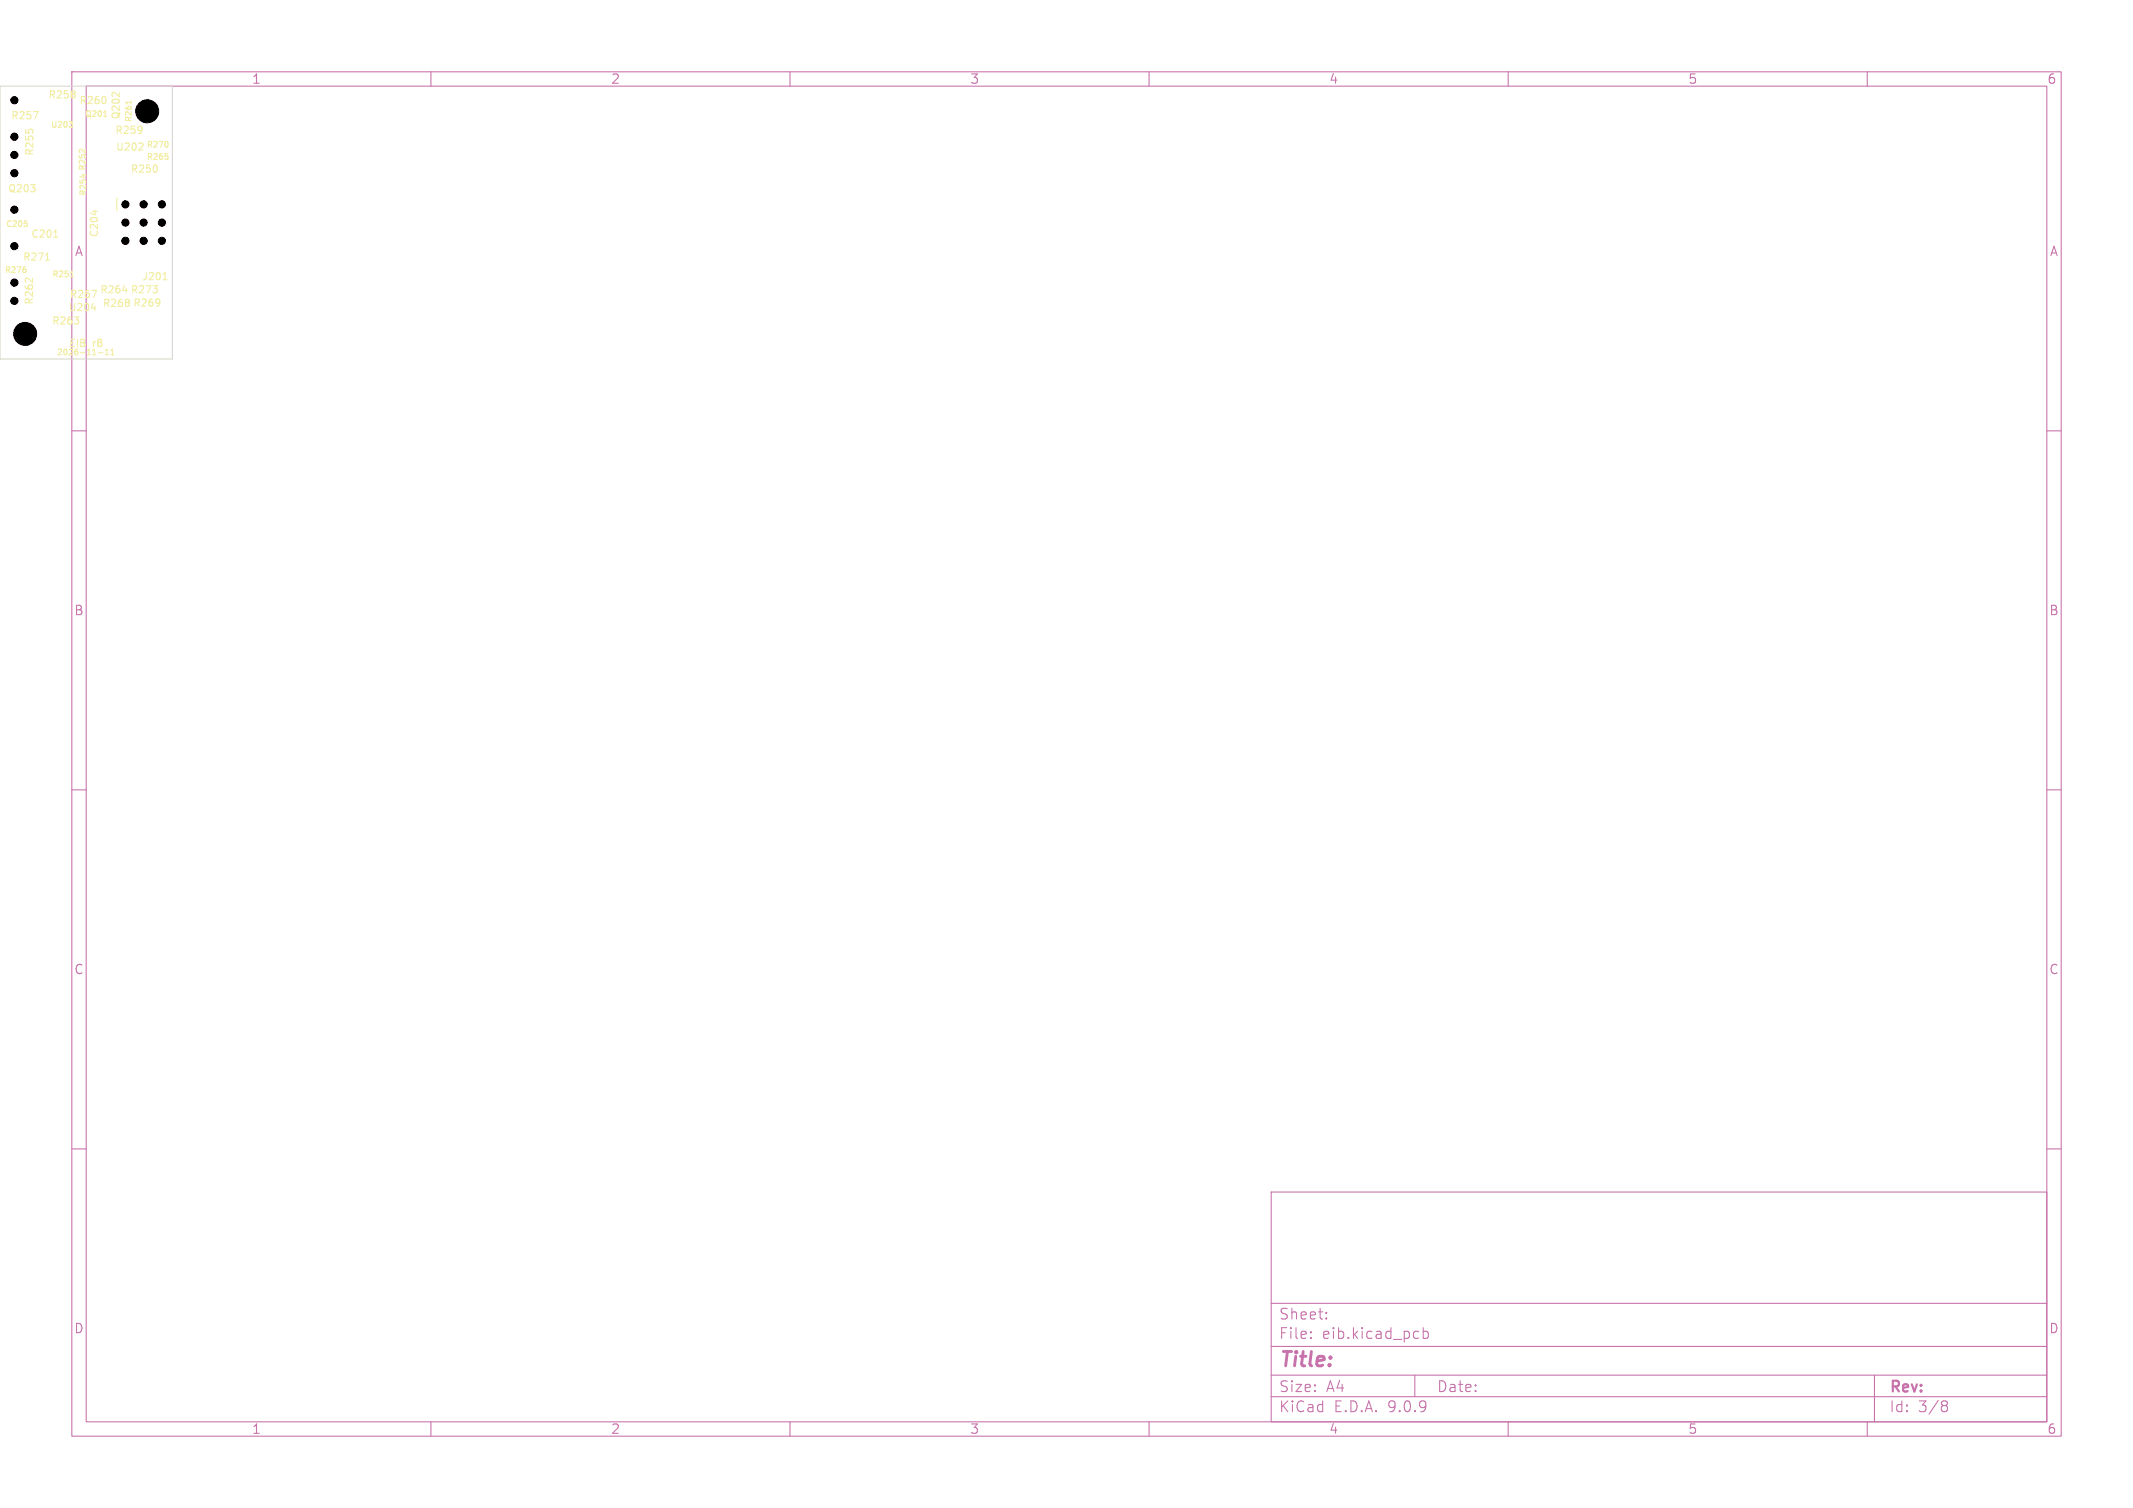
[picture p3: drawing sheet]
<svg xmlns="http://www.w3.org/2000/svg" width="297mm" height="210mm" viewBox="0 0 297 210" stroke-linecap="round" stroke-linejoin="round" font-family="sans-serif">
<defs><g id="words">
<text font-size="2.8" fill="#c872ab" x="178" y="190.9">Title:</text>
<g font-size="2.1" fill="#c872ab">
<text x="178" y="184">Sheet:</text>
<text x="178" y="186.7">File:</text>
<text x="184.1" y="186.7">eib.kicad_pcb</text>
<text x="178" y="196.9">KiCad</text>
<text x="178" y="194.1">Size:</text>
<text x="184.7" y="194.1">A4</text>
<text x="185.7" y="196.9">E.D.A.</text>
<text x="193.3" y="196.9">9.0.9</text>
<text x="200" y="194.1">Date:</text>
<text x="263" y="194.3">Rev:</text>
<text x="263" y="196.9">Id:</text>
<text x="267.1" y="196.9">3/8</text>
</g>
<g font-size="1.8" fill="#c872ab">
<text x="35" y="11.9">1</text>
<text x="85" y="11.9">2</text>
<text x="135" y="11.9">3</text>
<text x="185" y="11.9">4</text>
<text x="235" y="11.9">5</text>
<text x="285" y="11.9">6</text>
<text x="10.3" y="35.9">A</text>
<text x="285.4" y="35.9">A</text>
<text x="10.3" y="85.9">B</text>
<text x="285.3" y="85.9">B</text>
<text x="10.3" y="135.9">C</text>
<text x="285.3" y="135.9">C</text>
<text x="10.3" y="185.9">D</text>
<text x="285.3" y="185.9">D</text>
<text x="35" y="199.9">1</text>
<text x="85" y="199.9">2</text>
<text x="135" y="199.9">3</text>
<text x="185" y="199.9">4</text>
<text x="235" y="199.9">5</text>
<text x="285" y="199.9">6</text>
</g>
<g font-size="1.4" fill="#f2eda1">
<text x="1.5" y="16.8">R257</text>
<text x="6.7" y="13.9">R258</text>
<text x="11" y="14.7">R260</text>
<text x="16.9" y="16.7" transform="rotate(-90 16.9 16.7)">Q202</text>
<text x="4.8" y="21.8" transform="rotate(-90 4.8 21.8)">R255</text>
<text x="16" y="18.9">R259</text>
<text x="16.1" y="21.2">U202</text>
<text x="1" y="27">Q203</text>
<text x="18.1" y="24.3">R250</text>
<text x="4.3" y="33.3">C201</text>
<text x="13.8" y="33.1" transform="rotate(-90 13.8 33.1)">C204</text>
<text x="3.1" y="36.5">R271</text>
<text x="9.6" y="41.7">R267</text>
<text x="13.9" y="41.1">R264 R273</text>
<text x="19.7" y="39.2">J201</text>
<text x="4.8" y="42.5" transform="rotate(-90 4.8 42.5)">R262</text>
<text x="7.2" y="45.4">R263</text>
<text x="9.5" y="43.5">U204</text>
<text x="14.2" y="43">R268 R269</text>
<text x="9.5" y="48.5">EIB</text>
<text x="12.9" y="48.5">r8</text>
</g>
<g font-size="1.1" fill="#f2eda1">
<text x="7" y="18">U203</text>
<text x="11.8" y="16.5">Q201</text>
<text x="18.5" y="17.1" transform="rotate(-90 18.5 17.1)">R261</text>
<text x="12.1" y="23.9" transform="rotate(-90 12.1 23.9)">R252</text>
<text x="20.3" y="20.8">R270</text>
<text x="20.3" y="22.5">R265</text>
<text x="12.2" y="27.4" transform="rotate(-90 12.2 27.4)">R254</text>
<text x=".7" y="31.8">C205</text>
<text x=".6" y="38.2">R276</text>
<text x="7.2" y="38.8">R251</text>
<text x="7.8" y="49.7">2026-11-11</text>
</g>
</g></defs>
<g fill="none" stroke="#c872ab" stroke-width=".15">
<path d="M10 10h277v190h-277zM12 12h273v186h-273zM60 10v2M110 10v2M160 10v2M210 10v2M260 10v2M10 60h2M285 60h2M10 110h2M285 110h2M10 160h2"/>
<path d="M177 166h108v32h-108zM285 160h2M60 198v2M110 198v2M160 198v2M177 194.5h108M177 191.5h108M177 187.5h108M177 181.5h108M182.5 186.3h.1l-.1 .1M182.5 186.3v.1M182.5 185.5v.1"/>
<path d="M182.5 185.5h.1l-.1 .1M184.7 183.6v.1M184.7 183.6h-.1l.1 .1M184.7 182.8v.1M184.7 182.8h-.1l.1 .1M197 191.5v3M197.4 185.4l.1 .1M197.5 186.3l-.1 .1M198.2 184.9v1.5M198.2 185.5l.4-.1 .3 .3v.4l-.2 .2-.1 .1-.4-.1M210 198v2M260 198v2"/>
<path d="M261 191.5v6.5M270.6 195.1l.4 .1a.31 .31 0 0 1 .2 .3 .31 .31 0 0 1-.3 .2M270.6 195.7h.3M270.9 195.7l.2 .2 .1 .4-.3 .3h-.3"/>
</g>
<g fill="none" stroke="#f2eda1" stroke-width=".15">
<path d="M4.1 18h.4M4.6 15.5h.7l-.4 1M9.6 16.9h.5l-.3 .3M10 17.2l.1 .2v.2l-.1 .1M10.4 12.7v.3M10.4 13.2v.3M14.4 16.2h.5M14.7 13.6v.6M15.7 12.9h.3M16.6 12.9v.6M18.3 14v.5M18.3 14.3h-.8h.1"/>
<path d="M19.7 17.7v.6M19.8 18l-.1 .1M19.8 20l.1 .1v.2l-.6 .6h.6M23.3 19.8l.1 .2-.1 .4M3.4 30.7h.4M3.6 37.5v.1v.3M3.6 38.8h.4M3.7 31.1l.1 .1-.1 .3M4.5 38.7v.7M6.3 36.2h.6M7.5 33h.6M9.8 38.5h.5"/>
<path d="M10 37.9v-.2v.8M11.7 24.3v.4M11.8 20.8v.5l-.4-.5h-.2l-.2 .1M13.2 29.3v.6M16.3 27.6v1.8M21.3 39.8h.6l-.3 .4M21.9 23.2v.6M22.7 39h.6M22.9 38.1l.1-.1v1M23 21.4h.4M23.3 21.7l.1 .1-.1 .4M10.3 44.1h.7l-.4 .4"/>
<path d="M10.9 44.6v.4M12.7 42.9h.7M12.8 40.4h.7l-.5 1M13.7 49.1h.6M14.7 49.4h.4M14.7 48.8l.2-.2v.8M15.4 49.4h.5M15.4 48.8l.3-.2v.8M21.9 40.3v.4M22.2 41.7v.7M22.3 42.1l-.1 .1"/>
</g>
<path d="M0 12h24v38h-24z" fill="none" stroke="#d0d2cd" stroke-width=".14"/>
<g fill="#000" stroke="#000" stroke-width=".14">
<circle cx="2" cy="14" r=".5"/>
<circle cx="2" cy="19" r=".5"/>
<circle cx="20.5" cy="15.5" r="1.6"/>
<circle cx="2" cy="34.3" r=".5"/>
<circle cx="2" cy="39.4" r=".5"/>
<circle cx="2" cy="29.2" r=".5"/>
<circle cx="2" cy="21.6" r=".5"/>
<circle cx="2" cy="24.1" r=".5"/>
<circle cx="17.5" cy="33.5" r=".5"/>
<circle cx="17.5" cy="28.5" r=".5"/>
<circle cx="17.5" cy="31" r=".5"/>
<circle cx="20" cy="28.5" r=".5"/>
<circle cx="20" cy="31" r=".5"/>
<circle cx="20" cy="33.5" r=".5"/>
<circle cx="22.5" cy="28.5" r=".5"/>
<circle cx="22.5" cy="33.5" r=".5"/>
<circle cx="22.5" cy="31" r=".5"/>
<circle cx="2" cy="41.9" r=".5"/>
<circle cx="3.5" cy="46.5" r="1.6"/>
</g>
<use href="#words"/>
</svg>
